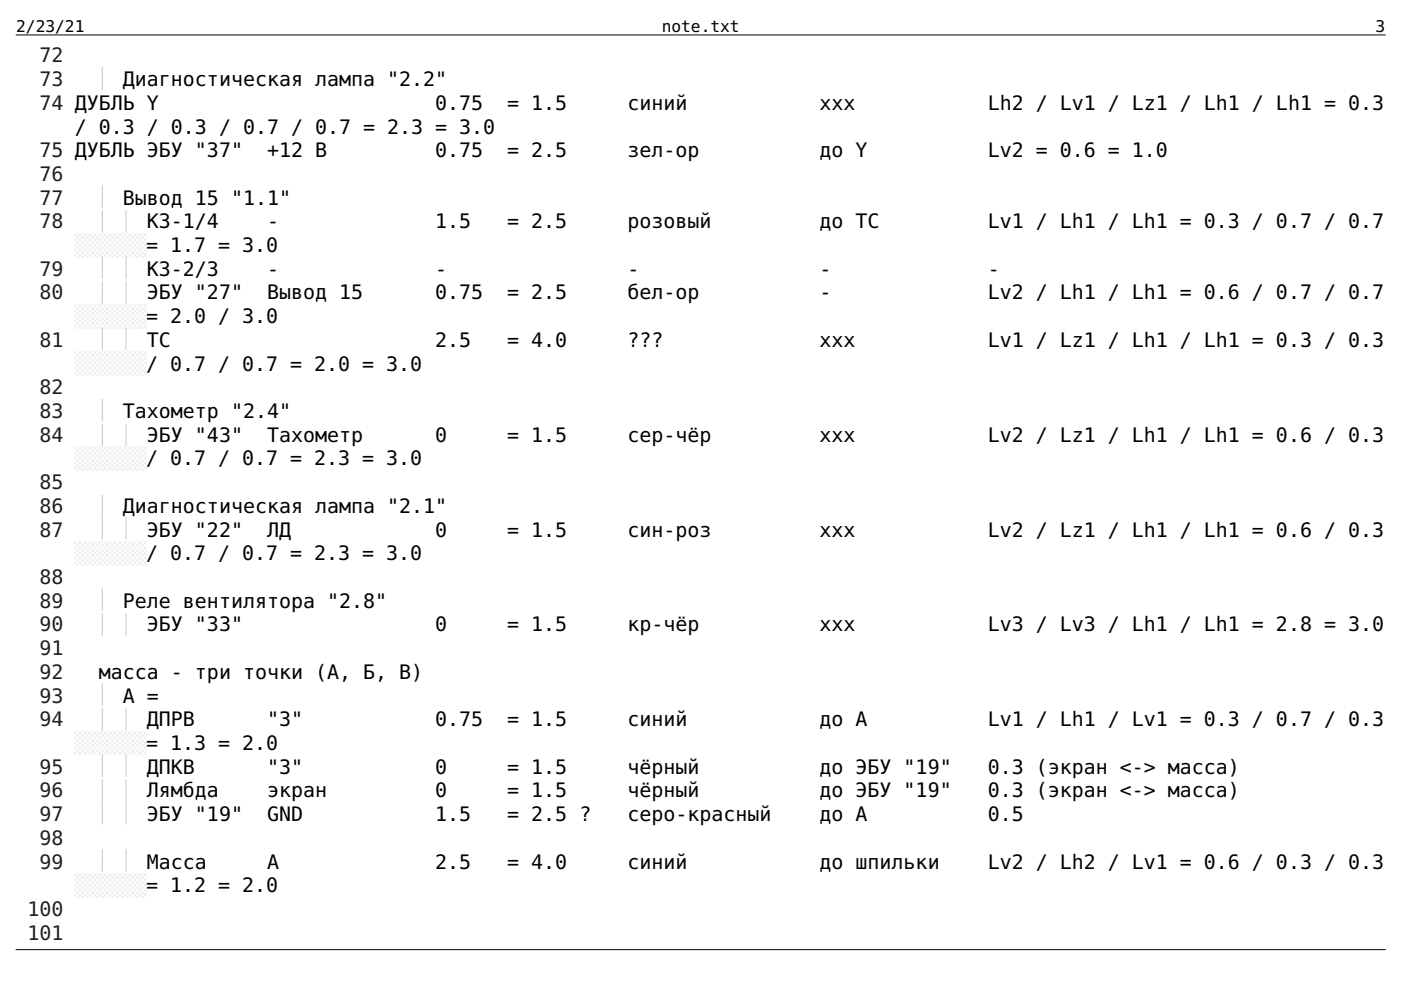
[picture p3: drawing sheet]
<svg xmlns="http://www.w3.org/2000/svg" width="297mm" height="210mm" viewBox="0 0 297 210" stroke-linecap="round" stroke-linejoin="round" font-family="sans-serif">
<defs><g id="words">
<g font-size="4.2" fill="#1f1f1f">
<text x="8.4" y="13.2">72</text>
<text x="8.4" y="18.3">73</text>
<text x="8.4" y="23.3">74 ДУБЛЬ Y</text>
<text x="8.4" y="33.3">75 ДУБЛЬ ЭБУ &quot;37&quot;</text>
<text x="8.4" y="38.4">76</text>
<text x="8.4" y="43.4">77</text>
<text x="8.4" y="48.4">78</text>
<text x="8.4" y="58.5">79</text>
<text x="8.4" y="63.5">80</text>
<text x="8.4" y="73.6">81</text>
<text x="8.4" y="83.6">82</text>
<text x="8.4" y="88.6">83</text>
<text x="8.4" y="93.7">84</text>
<text x="8.4" y="103.7">85</text>
<text x="8.4" y="108.7">86</text>
<text x="8.4" y="113.8">87</text>
<text x="8.4" y="123.8">88</text>
<text x="8.4" y="128.9">89</text>
<text x="8.4" y="133.9">90</text>
<text x="8.4" y="138.9">91</text>
<text x="8.4" y="143.9">92</text>
<text x="8.4" y="149">93</text>
<text x="8.4" y="154">94</text>
<text x="8.4" y="164">95</text>
<text x="8.4" y="169.1">96</text>
<text x="8.4" y="174.1">97</text>
<text x="8.4" y="179.1">98</text>
<text x="8.4" y="184.2">99</text>
<text x="5.9" y="194.2">100</text>
<text x="5.9" y="199.2">101</text>
</g>
<g font-size="4.2">
<text x="26.1" y="18.3">Диагностическая лампа &quot;2.2&quot;</text>
<text x="92.3" y="23.3">0.75</text>
<text x="107.6" y="23.3">= 1.5</text>
<text x="133" y="23.3">синий</text>
<text x="173.8" y="23.3">xxx</text>
<text x="209.4" y="23.3">Lh2 / Lv1 / Lz1 / Lh1 / Lh1 = 0.3</text>
<text x="15.9" y="28.3">/ 0.3 / 0.3 / 0.7 / 0.7 = 2.3 = 3.0</text>
<text x="56.6" y="33.3">+12 В</text>
<text x="92.3" y="33.3">0.75</text>
<text x="107.6" y="33.3">= 2.5</text>
<text x="133" y="33.3">зел-ор</text>
<text x="173.8" y="33.3">до Y</text>
<text x="209.4" y="33.3">Lv2 = 0.6 = 1.0</text>
<text x="26.1" y="43.4">Вывод 15 &quot;1.1&quot;</text>
<text x="31" y="53.4">= 1.7 = 3.0</text>
<text x="31.2" y="48.4">КЗ-1/4</text>
<text x="56.6" y="48.4">-</text>
<text x="92.3" y="48.4">1.5</text>
<text x="107.6" y="48.4">= 2.5</text>
<text x="133" y="48.4">розовый</text>
<text x="173.8" y="48.4">до ТС</text>
<text x="209.4" y="48.4">Lv1 / Lh1 / Lh1 = 0.3 / 0.7 / 0.7</text>
<text x="31.2" y="58.5">КЗ-2/3</text>
<text x="56.6" y="58.5">-</text>
<text x="92.3" y="58.5">-</text>
<text x="133" y="58.5">-</text>
<text x="173.8" y="58.5">-</text>
<text x="209.4" y="58.5">-</text>
<text x="31.2" y="63.5">ЭБУ &quot;27&quot;</text>
<text x="56.6" y="63.5">Вывод 15</text>
<text x="92.3" y="63.5">0.75</text>
<text x="107.6" y="63.5">= 2.5</text>
<text x="133" y="63.5">бел-ор</text>
<text x="173.8" y="63.5">-</text>
<text x="209.4" y="63.5">Lv2 / Lh1 / Lh1 = 0.6 / 0.7 / 0.7</text>
<text x="31" y="68.5">= 2.0 / 3.0</text>
<text x="31.2" y="73.6">ТС</text>
<text x="92.3" y="73.6">2.5</text>
<text x="107.6" y="73.6">= 4.0</text>
<text x="133" y="73.6">???</text>
<text x="173.8" y="73.6">xxx</text>
<text x="209.4" y="73.6">Lv1 / Lz1 / Lh1 / Lh1 = 0.3 / 0.3</text>
<text x="31" y="78.6">/ 0.7 / 0.7 = 2.0 = 3.0</text>
<text x="26.1" y="88.6">Тахометр &quot;2.4&quot;</text>
<text x="31.2" y="93.7">ЭБУ &quot;43&quot;</text>
<text x="56.6" y="93.7">Тахометр</text>
<text x="92.3" y="93.7">0</text>
<text x="107.6" y="93.7">= 1.5</text>
<text x="133" y="93.7">сер-чёр</text>
<text x="173.8" y="93.7">xxx</text>
<text x="209.4" y="93.7">Lv2 / Lz1 / Lh1 / Lh1 = 0.6 / 0.3</text>
<text x="31" y="98.7">/ 0.7 / 0.7 = 2.3 = 3.0</text>
<text x="26.1" y="108.7">Диагностическая лампа &quot;2.1&quot;</text>
<text x="31.2" y="113.8">ЭБУ &quot;22&quot;</text>
<text x="56.6" y="113.8">ЛД</text>
<text x="92.3" y="113.8">0</text>
<text x="107.6" y="113.8">= 1.5</text>
<text x="133" y="113.8">син-роз</text>
<text x="173.8" y="113.8">xxx</text>
<text x="209.4" y="113.8">Lv2 / Lz1 / Lh1 / Lh1 = 0.6 / 0.3</text>
<text x="31" y="118.8">/ 0.7 / 0.7 = 2.3 = 3.0</text>
<text x="26.1" y="128.9">Реле вентилятора &quot;2.8&quot;</text>
<text x="31.2" y="133.9">ЭБУ &quot;33&quot;</text>
<text x="92.3" y="133.9">0</text>
<text x="107.6" y="133.9">= 1.5</text>
<text x="133" y="133.9">кр-чёр</text>
<text x="173.8" y="133.9">xxx</text>
<text x="209.4" y="133.9">Lv3 / Lv3 / Lh1 / Lh1 = 2.8 = 3.0</text>
<text x="21" y="143.9">масса - три точки (А, Б, В)</text>
<text x="26.1" y="149">А =</text>
<text x="31.2" y="154">ДПРВ</text>
<text x="56.6" y="154">&quot;3&quot;</text>
<text x="92.3" y="154">0.75</text>
<text x="107.6" y="154">= 1.5</text>
<text x="133" y="154">синий</text>
<text x="173.8" y="154">до А</text>
<text x="209.4" y="154">Lv1 / Lh1 / Lv1 = 0.3 / 0.7 / 0.3</text>
<text x="31" y="159">= 1.3 = 2.0</text>
<text x="31.2" y="164">ДПКВ</text>
<text x="56.6" y="164">&quot;3&quot;</text>
<text x="92.3" y="164">0</text>
<text x="107.6" y="164">= 1.5</text>
<text x="133" y="164">чёрный</text>
<text x="173.8" y="164">до ЭБУ &quot;19&quot;</text>
<text x="209.4" y="164">0.3 (экран &lt;-&gt; масса)</text>
<text x="31.2" y="169.1">Лямбда</text>
<text x="56.6" y="169.1">экран</text>
<text x="92.3" y="169.1">0</text>
<text x="107.6" y="169.1">= 1.5</text>
<text x="133" y="169.1">чёрный</text>
<text x="173.8" y="169.1">до ЭБУ &quot;19&quot;</text>
<text x="209.4" y="169.1">0.3 (экран &lt;-&gt; масса)</text>
<text x="31.2" y="174.1">ЭБУ &quot;19&quot;</text>
<text x="56.6" y="174.1">GND</text>
<text x="92.3" y="174.1">1.5</text>
<text x="107.6" y="174.1">= 2.5 ?</text>
<text x="133" y="174.1">серо-красный</text>
<text x="173.8" y="174.1">до А</text>
<text x="209.4" y="174.1">0.5</text>
<text x="31.2" y="184.2">Масса</text>
<text x="56.6" y="184.2">А</text>
<text x="92.3" y="184.2">2.5</text>
<text x="107.6" y="184.2">= 4.0</text>
<text x="133" y="184.2">синий</text>
<text x="173.8" y="184.2">до шпильки</text>
<text x="209.4" y="184.2">Lv2 / Lh2 / Lv1 = 0.6 / 0.3 / 0.3</text>
<text x="31" y="189.2">= 1.2 = 2.0</text>
</g>
<g font-size="3.4">
<text x="3.4" y="6.9">2/23/21</text>
<text x="140.3" y="6.9">note.txt</text>
<text x="291.6" y="6.9">3</text>
</g>
</g></defs>
<path d="M3.4 7.4h290.3M3.4 201.3h290.3" fill="none" stroke="#000" stroke-width=".21"/>
<path d="M21.7 14.3v4.8M21.7 39.4v4.8" fill="none" stroke="#d2d2d2" stroke-width=".26" stroke-dasharray=".3 .3"/>
<path d="M21.7 44.5v4.7M26.7 44.5v4.7" fill="none" stroke="#d2d2d2" stroke-width=".26" stroke-dasharray=".3 .3" stroke-dashoffset=".3"/>
<path d="M15.9 49.5h15.1v5h-15.1z" fill="#ededed"/>
<path d="M21.7 54.5v4.8M26.7 54.5v4.8" fill="none" stroke="#d2d2d2" stroke-width=".26" stroke-dasharray=".3 .3"/>
<path d="M21.7 59.5v4.8M26.7 59.5v4.8" fill="none" stroke="#d2d2d2" stroke-width=".26" stroke-dasharray=".3 .3" stroke-dashoffset=".3"/>
<path d="M15.9 64.6h15.1v5h-15.1z" fill="#ededed"/>
<path d="M21.7 69.6v4.7M26.7 69.6v4.7" fill="none" stroke="#d2d2d2" stroke-width=".26" stroke-dasharray=".3 .3"/>
<path d="M15.9 74.6h15.1v5h-15.1z" fill="#ededed"/>
<path d="M21.7 84.7v4.7" fill="none" stroke="#d2d2d2" stroke-width=".26" stroke-dasharray=".3 .3"/>
<path d="M21.7 89.7v4.8M26.7 89.7v4.8" fill="none" stroke="#d2d2d2" stroke-width=".26" stroke-dasharray=".3 .3" stroke-dashoffset=".3"/>
<path d="M15.9 94.7h15.1v5h-15.1z" fill="#ededed"/>
<path d="M21.7 104.8v4.7" fill="none" stroke="#d2d2d2" stroke-width=".26" stroke-dasharray=".3 .3" stroke-dashoffset=".3"/>
<path d="M21.7 109.8v4.8M26.7 109.8v4.8" fill="none" stroke="#d2d2d2" stroke-width=".26" stroke-dasharray=".3 .3"/>
<path d="M15.9 114.8h15.1v5.1h-15.1z" fill="#ededed"/>
<path d="M21.7 124.9v4.7M21.7 145v4.8" fill="none" stroke="#d2d2d2" stroke-width=".26" stroke-dasharray=".3 .3"/>
<path d="M21.7 129.9v4.8M26.7 129.9v4.8M21.7 150v4.8M26.7 150v4.8" fill="none" stroke="#d2d2d2" stroke-width=".26" stroke-dasharray=".3 .3" stroke-dashoffset=".3"/>
<path d="M15.9 155h15.1v5.1h-15.1z" fill="#ededed"/>
<path d="M21.7 160.1v4.7M21.7 170.1v4.8M26.7 160.1v4.7M26.7 170.1v4.8M21.7 180.2v4.7M26.7 180.2v4.7" fill="none" stroke="#d2d2d2" stroke-width=".26" stroke-dasharray=".3 .3"/>
<path d="M21.7 165.1v4.8M26.7 165.1v4.8" fill="none" stroke="#d2d2d2" stroke-width=".26" stroke-dasharray=".3 .3" stroke-dashoffset=".3"/>
<path d="M15.9 185.2h15.1v5h-15.1z" fill="#ededed"/>
<use href="#words"/>
</svg>
